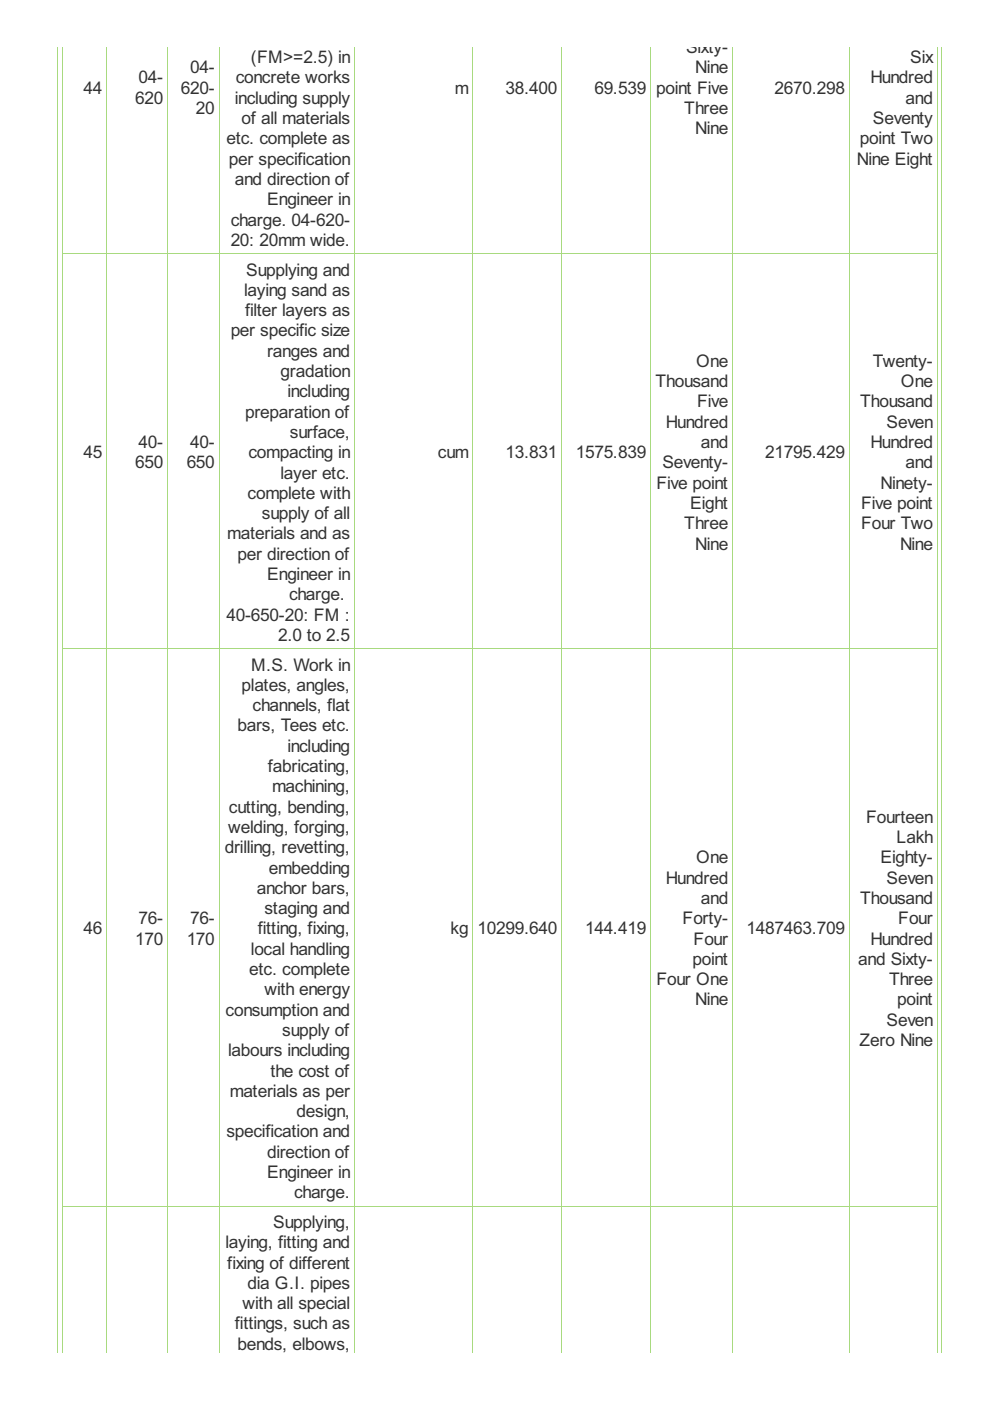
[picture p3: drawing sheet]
<svg xmlns="http://www.w3.org/2000/svg" width="210mm" height="297mm" viewBox="0 0 210 297" stroke-linecap="round" stroke-linejoin="round" font-family="sans-serif">
<defs><g id="words">
<g font-size="4.1" fill="#333">
<text x="145.5" y="11.2">Sixty-</text>
<text x="29.4" y="17.7">04-</text>
<text x="40.3" y="15.6">04-</text>
<text x="50" y="17.7">concrete works</text>
<text x="53.2" y="13.4">(FM&gt;=2.5) in</text>
<text x="147.4" y="15.6">Nine</text>
<text x="184.5" y="17.7">Hundred</text>
<text x="193" y="13.4">Six</text>
<text x="17.7" y="19.9">44</text>
<text x="28.6" y="22">620</text>
<text x="38.3" y="19.9">620-</text>
<text x="49.8" y="22">including supply</text>
<text x="96.4" y="19.9">m</text>
<text x="107.2" y="19.9">38.400</text>
<text x="126" y="19.9">69.539</text>
<text x="139.1" y="19.9">point Five</text>
<text x="164.2" y="19.9">2670.298</text>
<text x="192" y="22">and</text>
<text x="41.6" y="24.2">20</text>
<text x="51.2" y="26.3">of all materials</text>
<text x="145.1" y="24.2">Three</text>
<text x="147.4" y="28.5">Nine</text>
<text x="185.1" y="26.3">Seventy</text>
<text x="48" y="30.6">etc. complete as</text>
<text x="48.5" y="34.9">per specification</text>
<text x="181.7" y="34.9">Nine Eight</text>
<text x="182.3" y="30.6">point Two</text>
<text x="49.8" y="39.2">and direction of</text>
<text x="48.9" y="47.8">charge. 04-620-</text>
<text x="56.7" y="43.5">Engineer in</text>
<text x="48.9" y="52.1">20: 20mm wide.</text>
<text x="52.2" y="58.4">Supplying and</text>
<text x="51.8" y="62.7">laying sand as</text>
<text x="48.9" y="71.3">per specific size</text>
<text x="52" y="67">filter layers as</text>
<text x="56.6" y="75.6">ranges and</text>
<text x="147.6" y="77.8">One</text>
<text x="185.1" y="77.8">Twenty-</text>
<text x="59.5" y="79.9">gradation</text>
<text x="139" y="82.1">Thousand</text>
<text x="191" y="82.1">One</text>
<text x="52" y="88.5">preparation of</text>
<text x="60.9" y="84.2">including</text>
<text x="147.8" y="86.4">Five</text>
<text x="182.4" y="86.4">Thousand</text>
<text x="29.4" y="95">40-</text>
<text x="40.3" y="95">40-</text>
<text x="61.5" y="92.8">surface,</text>
<text x="141.1" y="90.7">Hundred</text>
<text x="148.6" y="95">and</text>
<text x="184.5" y="95">Hundred</text>
<text x="188" y="90.7">Seven</text>
<text x="17.7" y="97.1">45</text>
<text x="28.6" y="99.3">650</text>
<text x="39.6" y="99.3">650</text>
<text x="52.7" y="97.1">compacting in</text>
<text x="59.5" y="101.5">layer etc.</text>
<text x="92.8" y="97.1">cum</text>
<text x="107.2" y="97.1">13.831</text>
<text x="122.1" y="97.1">1575.839</text>
<text x="140.4" y="99.3">Seventy-</text>
<text x="162.2" y="97.1">21795.429</text>
<text x="192" y="99.3">and</text>
<text x="52.5" y="105.8">complete with</text>
<text x="139.2" y="103.6">Five point</text>
<text x="146.3" y="107.9">Eight</text>
<text x="182.6" y="107.9">Five point</text>
<text x="186.7" y="103.6">Ninety-</text>
<text x="55.5" y="110.1">supply of all</text>
<text x="145.1" y="112.2">Three</text>
<text x="182.6" y="112.2">Four Two</text>
<text x="48.2" y="114.4">materials and as</text>
<text x="50.3" y="118.7">per direction of</text>
<text x="147.4" y="116.5">Nine</text>
<text x="190.8" y="116.5">Nine</text>
<text x="56.7" y="123">Engineer in</text>
<text x="48" y="131.6">40-650-20: FM :</text>
<text x="61.3" y="127.3">charge.</text>
<text x="58.9" y="135.9">2.0 to 2.5</text>
<text x="53.3" y="142.2">M.S. Work in</text>
<text x="51.2" y="146.5">plates, angles,</text>
<text x="50.3" y="155.1">bars, Tees etc.</text>
<text x="53.6" y="150.8">channels, flat</text>
<text x="60.9" y="159.4">including</text>
<text x="56.8" y="163.7">fabricating,</text>
<text x="57.7" y="168">machining,</text>
<text x="48.5" y="172.3">cutting, bending,</text>
<text x="48.4" y="176.6">welding, forging,</text>
<text x="183.7" y="174.4">Fourteen</text>
<text x="190.1" y="178.7">Lakh</text>
<text x="47.7" y="180.9">drilling, revetting,</text>
<text x="57" y="185.2">embedding</text>
<text x="147.6" y="183.1">One</text>
<text x="186.7" y="183.1">Eighty-</text>
<text x="54.5" y="189.5">anchor bars,</text>
<text x="141.1" y="187.4">Hundred</text>
<text x="148.6" y="191.7">and</text>
<text x="182.4" y="191.7">Thousand</text>
<text x="188" y="187.4">Seven</text>
<text x="29.4" y="196">76-</text>
<text x="40.3" y="196">76-</text>
<text x="56.1" y="193.8">staging and</text>
<text x="144.7" y="196">Forty-</text>
<text x="190.5" y="196">Four</text>
<text x="17.7" y="198.1">46</text>
<text x="28.6" y="200.3">170</text>
<text x="39.6" y="200.3">170</text>
<text x="53.2" y="202.4">local handling</text>
<text x="54.6" y="198.1">fitting, fixing,</text>
<text x="95.5" y="198.1">kg</text>
<text x="101.3" y="198.1">10299.640</text>
<text x="124" y="198.1">144.419</text>
<text x="147.1" y="200.3">Four</text>
<text x="158.3" y="198.1">1487463.709</text>
<text x="184.5" y="200.3">Hundred</text>
<text x="52.9" y="206.7">etc. complete</text>
<text x="139.2" y="208.9">Four One</text>
<text x="146.8" y="204.6">point</text>
<text x="182" y="204.6">and Sixty-</text>
<text x="188.5" y="208.9">Three</text>
<text x="47.8" y="215.3">consumption and</text>
<text x="56.1" y="211">with energy</text>
<text x="147.4" y="213.2">Nine</text>
<text x="190.2" y="213.2">point</text>
<text x="59.8" y="219.6">supply of</text>
<text x="182.2" y="221.8">Zero Nine</text>
<text x="188" y="217.5">Seven</text>
<text x="48.4" y="223.9">labours including</text>
<text x="48.7" y="232.5">materials as per</text>
<text x="57.3" y="228.2">the cost of</text>
<text x="62.9" y="236.9">design,</text>
<text x="48" y="241.2">specification and</text>
<text x="56.6" y="245.5">direction of</text>
<text x="56.7" y="249.8">Engineer in</text>
<text x="62.4" y="254.1">charge.</text>
<text x="57.9" y="260.3">Supplying,</text>
<text x="47.8" y="264.6">laying, fitting and</text>
<text x="48.2" y="269">fixing of different</text>
<text x="52.5" y="273.3">dia G.I. pipes</text>
<text x="49.8" y="281.9">fittings, such as</text>
<text x="51.4" y="277.6">with all special</text>
<text x="50.3" y="286.2">bends, elbows,</text>
</g>
</g></defs>
<g fill="none" stroke="#a8da7f" stroke-width=".21">
<path d="M12.2 9.9v276.9M13.3 9.9v276.9M22.6 9.9v276.9M35.5 9.9v276.9M46.5 9.9v276.9M75.2 9.9v276.9M100.3 9.9v276.9M119.1 9.9v276.9M137.9 9.9v276.9M155.3 9.9v276.9M180.1 9.9v276.9M198.7 9.9v276.9"/>
<path d="M199.6 9.9v276.9M13.2 53.8h185.6M13.2 137.6h185.6M13.2 255.8h185.6"/>
</g>
<use href="#words"/>
</svg>
